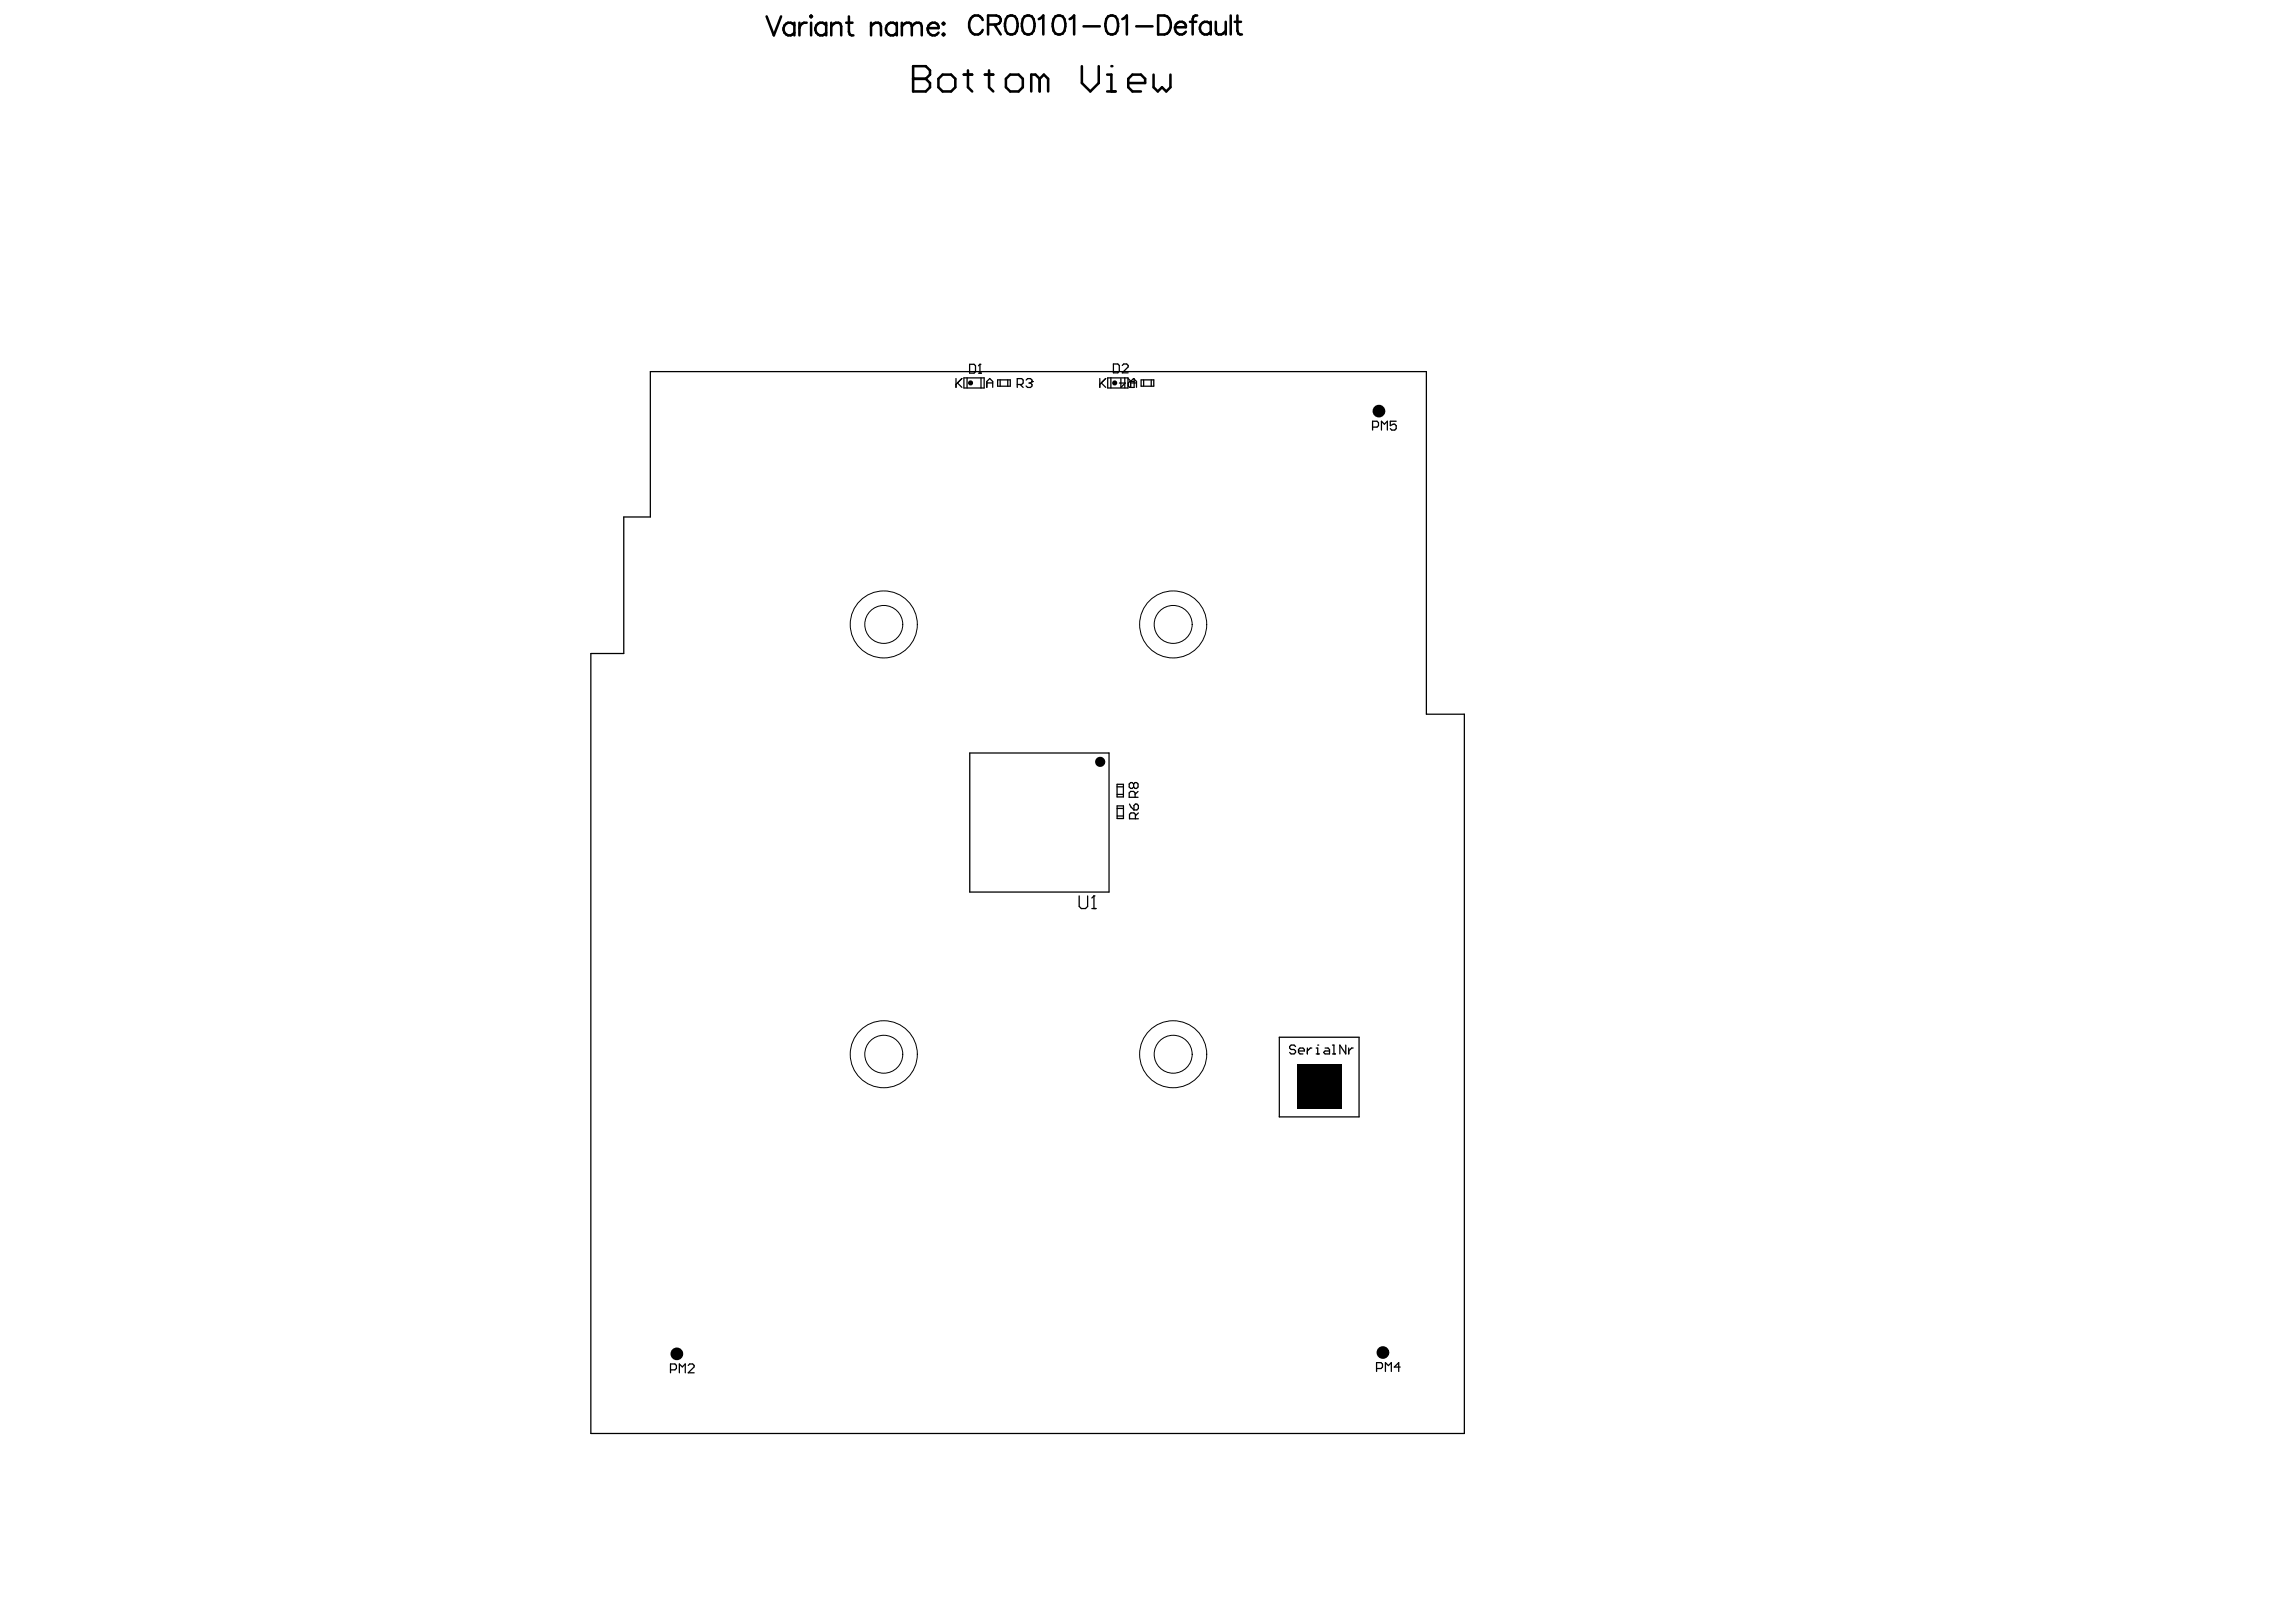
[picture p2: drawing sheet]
<svg xmlns="http://www.w3.org/2000/svg" width="297mm" height="210mm" viewBox="0 0 297 210" stroke-linecap="round" stroke-linejoin="round" font-family="sans-serif">
<g fill="#000">
<path d="M167.8 137.7h5.7v5.8h-5.7z"/>
<circle cx="118.1" cy="10.2" r=".16"/>
<circle cx="143.8" cy="8.6" r=".16"/>
</g>
<g fill="none" stroke="#000" stroke-width=".16">
<path d="M84.1 48.1h100.4v44.3h4.9v93.1h-113v-100.9h4.3v-17.7h3.4zM123.7 49v1.1M123.9 49.6l.5 .5M124.4 49l-.7 .7M124.7 48.9h2.6v1.3h-2.6zM125.1 48.9v1.3M125.4 47.1h.6l.2 .2v.8l-.2 .2h-.6zM126.6 48.3h.4M126.8 47.1h.1M126.8 47.1v1.2M126.8 47.1l-.2 .2M126.9 48.9v1.3"/>
<path d="M127.7 50.1v-.7l.3-.4 .4 .4v.7M127.7 49.6h.7M129.1 49.2h1.6v.8h-1.6zM129.4 49.2v.8M130.4 49.2v.8M131.6 49.8h.6l.2-.2v-.4l-.2-.2h-.6v1.1M132 49.8l.4 .3M132.7 49.2l.2-.2h.4l.2 .2v.2M133.1 49.6h.2M133.3 49.6l.2 .2v.1l-.2 .2h-.4l-.2-.2M133.5 49.4h.1M133.5 49.4l-.2 .2"/>
<path d="M142.3 49v1.1M142.5 49.6l.5 .5M143 49l-.7 .7M143.3 48.9h2.6v1.3h-2.6zM143.7 48.9v1.3M144 47.1h.6l.2 .2v.8l-.2 .1h-.6zM145 49v1.1l.6-.5h-.8M145.2 47.3l.2-.2h.4l.2 .2v.2l-.8 .7h.8M145.5 48.9v1.3M146 49l.3 .4M146.3 49.6h.7M146.3 50.1v-.7l.4-.4 .3 .4v.7"/>
<path d="M146.7 49v1.1h-.5l-.2-.2v-.3l.2-.2h.5M147.6 49.2h1.7v.8h-1.7zM148 49.2v.8M148.9 49.2v.8M177.6 55.3h.5l.2-.2v-.4l-.2-.2h-.5v1.2M178.7 55.7v-1.2l.4 .4 .4-.4v1.2M180.6 54.5h-.7v.6l.3-.2h.2l.2 .2v.4l-.2 .2h-.3l-.2-.2M125.5 97.4h18v18h-18zM139.6 115.9v1.4l.3 .3h.5l.3-.3v-1.4M141.3 117.6h.5M141.5 115.9h.1M141.5 115.9v1.7"/>
<path d="M141.5 115.9l-.2 .3M144.5 101.5h.8v1.6h-.8zM144.5 102.8h.8M144.5 101.8h.8M144.5 104.3h.8v1.6h-.8zM144.5 105.6h.8M144.5 104.6h.8M146.1 104.1l.2 .3 .4 .4M146.7 101.5l-.2-.2h-.2l-.2 .2v.3l.2 .2h.2l.2-.2M146.7 101.5l.2-.2h.1l.2 .2v.3l-.2 .2h-.1l-.2-.2M146.7 101.5v.3M146.7 104.2l.2-.1h.2l.2 .1v.4l-.2 .2h-.4z"/>
<path d="M146.9 103.2v-.6l-.2-.2h-.4l-.2 .2v.6h1.1M146.9 106v-.6l-.2-.2h-.4l-.2 .2v.6h1.2M147.2 102.4l-.3 .4M147.3 105.2l-.4 .4M165.5 134.2h10.3v10.3h-10.3zM167.6 135.4l-.2-.2h-.4l-.2 .2v.2l.2 .2h.4l.2 .2v.2l-.2 .2h-.4l-.2-.2M168 136h.8v-.2l-.2-.2h-.4l-.2 .2v.4l.2 .2h.4M169.1 135.6v.8M169.7 135.6h-.2l-.4 .4M170.3 136.4h.4M170.3 135.6h.2v.8M170.5 135.2h.1"/>
<path d="M171.4 135.6h.4l.2 .2v.6h-.6l-.2-.2 .2-.2h.6M172.4 135.2h.2v1.2M172.4 136.4h.4M174.1 135.2v1.2l-.8-1.2v1.2M174.5 135.6v.8M175.1 135.6h-.2l-.4 .4M86.7 177.3h.6l.2-.2v-.4l-.2-.2h-.6v1.2M87.9 177.7v-1.2l.4 .4 .4-.4v1.2M89 176.7l.2-.2h.4l.2 .2v.2l-.8 .8h.8M178.1 177.1h.6l.2-.2v-.4l-.2-.2h-.6v1.2M179.2 177.5v-1.2l.4 .4 .4-.4v1.2M181.1 176.9h-.7l.6-.6v1.2"/>
</g>
<g fill="none" stroke="#000" stroke-width=".33">
<path d="M99.2 2.1l.9 2.5 1-2.5M102.8 2.9v1.7M102.8 3.3a.81 .81 0 0 0-1.4 .2 .81 .81 0 0 0 .9 1.1l.5-.4M103.4 2.9v1.7M104.4 2.9a.79 .79 0 0 0-1 .7M104.8 2.1l.1-.1 .2 .1-.2 .1zM104.9 2.9v1.7M106.9 3.3a.81 .81 0 0 0-1.4 .2 .81 .81 0 0 0 .9 1.1l.5-.4M106.9 2.9v1.7M107.5 3.4l.6-.5h.4l.2 .2 .1 .3v1.2M107.5 2.9v1.7M109.5 2.9h.8"/>
<path d="M109.8 2.1v2l.1 .4 .5 .1M112.7 3.4l.6-.5h.3l.3 .2 .1 .3v1.2M112.7 2.9v1.7M116 3.3a.81 .81 0 0 0-1.4 .2 .81 .81 0 0 0 1 1.1l.4-.4M116 2.9v1.7M116.7 3.4l.6-.5h.3l.2 .2 .2 .3M116.7 2.9v1.7M118 3.4l.5-.5h.4l.2 .2 .1 .3v1.2M118 3.4v1.2M118.1 8.6h1.7l.5 .5v.6l-.5 .5 .5 .5v.6l-.5 .5h-1.7zM118.1 10.2h1.7M120 3.6a.77 .77 0 0 0 .5 .9 .77 .77 0 0 0 .9-.3"/>
<path d="M120.1 3.3a.68 .68 0 0 1 .8-.4 .68 .68 0 0 1 .5 .7h-1.4zM121.4 10.2l.6-.5h1l.6 .5v1.1l-.6 .5h-1l-.6-.5zM122 3.1l.1-.2 .1 .2-.1 .1zM122 4.5l.1-.2 .1 .2-.1 .1zM124.7 9.7h1.1M125.2 9.1v2.2l.6 .5M127.1 2.6a.9 .9 0 0 0-1-.6 .9 .9 0 0 0-.7 .9 1.13 1.13 0 0 0 1.2 1.6l.4-.4 .1-.2M127.4 9.7h1.1M127.8 3.2h1.1l.3-.1a.57 .57 0 0 0 0-1l-.3-.1h-1.1v2.5M128 9.1v2.2l.5 .5M128.6 3.2l.9 1.3M130.1 10.2l.6-.5h1.1l.5 .5v1.1l-.5 .5h-1.1l-.6-.5z"/>
<path d="M130.4 2.1a.8 .8 0 0 1 1.1 .4 2.03 2.03 0 0 1-.2 1.8 .8 .8 0 0 1-1.2-.3 2.02 2.02 0 0 1 .3-1.9zM132.6 2.1a.8 .8 0 0 1 1.1 .4 2.03 2.03 0 0 1-.2 1.8 .8 .8 0 0 1-1.2-.3 2.03 2.03 0 0 1 .3-1.9zM134.4 2.5l.6-.5v2.5M134.5 10.2l-.5-.5h-.6v2.1M134.5 10.2v1.6M134.5 10.2l.6-.5 .5 .5v1.6M136.5 2.1a.8 .8 0 0 1 1.2 .4 2.02 2.02 0 0 1-.2 1.8 .8 .8 0 0 1-1.2-.3 2.03 2.03 0 0 1 .2-1.9zM138.4 2.5l.6-.5v2.5M140 8.6v2.1l1.1 1.1 1-1.1v-2.1M140.2 3.4h2.1M143.2 11.8h1.1M143.2 9.7h.6v2.1"/>
<path d="M143.4 2.1a.8 .8 0 0 1 1.1 .4 2.03 2.03 0 0 1-.2 1.8 .8 .8 0 0 1-1.2-.3 2.03 2.03 0 0 1 .3-1.9zM145.2 2.5l.6-.5v2.5M146 10.7h2.1v-.5l-.5-.5h-1.1l-.5 .5v1.1l.5 .5h1.1M147 3.4h2.1M149.2 9.7v1.6l.6 .5 .5-.5 .6 .5 .5-.5v-1.6M149.8 2h.8a1.34 1.34 0 0 1 .6 2.1l-.2 .2-.4 .2h-.8zM152 3.5a.77 .77 0 0 0 .5 .9 .77 .77 0 0 0 .9-.3M152.1 3.2a.68 .68 0 0 1 .8-.4 .68 .68 0 0 1 .5 .7h-1.4zM153.9 2.8h.9M154.9 2l-.5 .1-.1 .4v2M156.6 3.2a.81 .81 0 0 0-1.4 .2 .81 .81 0 0 0 1 1.1l.4-.4M156.6 2.8v1.7"/>
<path d="M157.3 2.8v1.2l.1 .3 .2 .2h.4l.6-.5M158.6 2.8v1.7M159.2 2v2.5M159.7 2.8h.9M160.1 2v2l.1 .3 .5 .2"/>
<circle cx="125.6" cy="49.6" r=".16"/>
<circle cx="144.2" cy="49.6" r=".16"/>
</g>
<g fill="none" stroke="#000" stroke-width=".82">
<circle cx="178.4" cy="53.2" r=".41"/>
<circle cx="87.6" cy="175.2" r=".41"/>
<circle cx="178.9" cy="175" r=".41"/>
</g>
<circle cx="142.3" cy="98.6" r=".33" fill="none" stroke="#000" stroke-width=".66"/>
<g fill="none" stroke="#000" stroke-width=".13">
<circle cx="114.3" cy="80.8" r="2.46"/>
<circle cx="114.3" cy="80.8" r="4.3"/>
<circle cx="151.8" cy="80.8" r="2.46"/>
<circle cx="151.8" cy="80.8" r="4.3"/>
<circle cx="114.3" cy="136.4" r="2.46"/>
<circle cx="114.3" cy="136.4" r="4.3"/>
<circle cx="151.8" cy="136.4" r="2.46"/>
<circle cx="151.8" cy="136.4" r="4.3"/>
</g>
</svg>
